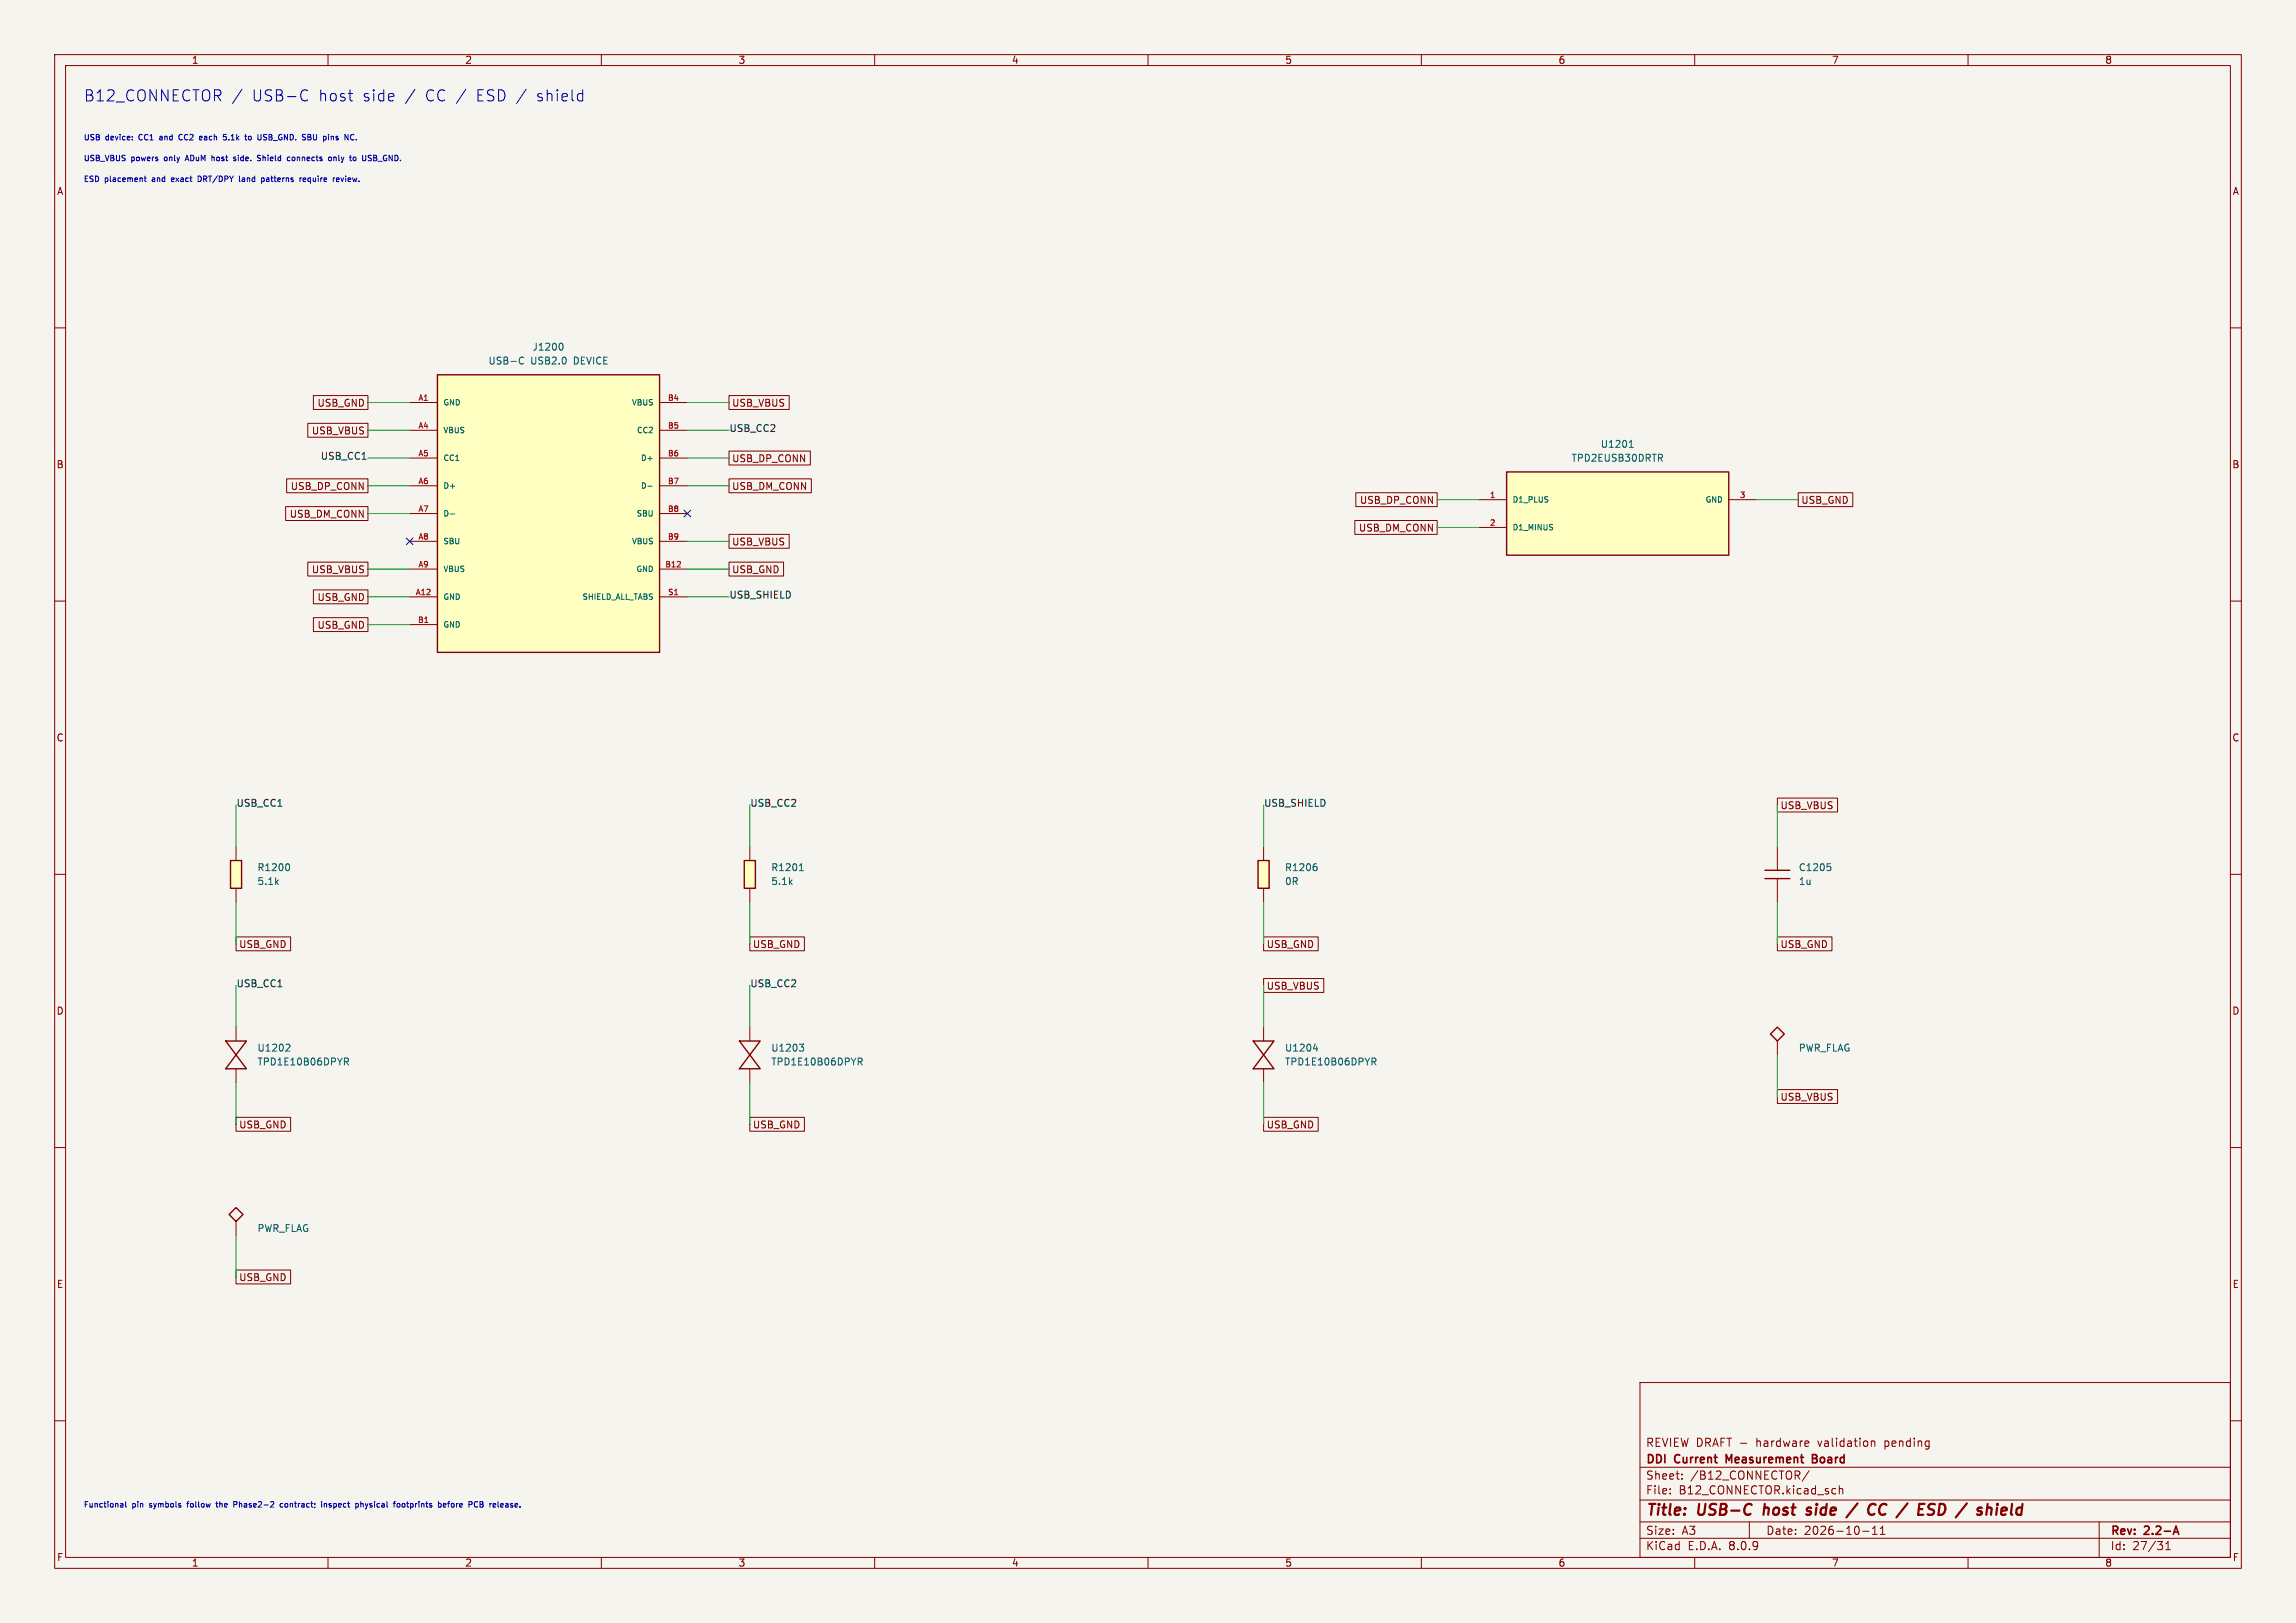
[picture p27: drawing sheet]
<svg xmlns="http://www.w3.org/2000/svg" width="420mm" height="297mm" viewBox="0 0 420 297" stroke-linecap="round" stroke-linejoin="round" font-family="sans-serif">
<defs><g id="words">
<g font-size="2.8" fill="#0000c2">
<text x="15.2" y="18.8">B12_CONNECTOR</text>
<text x="46" y="18.8">USB-C</text>
<text x="58.3" y="18.8">host</text>
<text x="66.3" y="18.8">side</text>
<text x="74.1" y="18.8">/</text>
<text x="77.9" y="18.8">CC /</text>
<text x="87.3" y="18.8">ESD /</text>
<text x="98.4" y="18.8">shield</text>
</g>
<g font-size="2.8" fill="#840000">
<text x="301" y="277.9">Title:</text>
<text x="310.6" y="277.9">USB-C</text>
<text x="323.4" y="277.9">host</text>
<text x="332.2" y="277.9">side</text>
<text x="340.6" y="277.9">/</text>
<text x="345" y="277.9">CC</text>
<text x="351.3" y="277.9">/</text>
<text x="355.7" y="277.9">ESD</text>
<text x="363.8" y="277.9">/</text>
<text x="368.2" y="277.9">shield</text>
</g>
<g font-size="2.1" fill="#840000">
<text x="301" y="268.2">DDI</text>
<text x="301" y="265">REVIEW DRAFT -</text>
<text x="306.4" y="268.2">Current</text>
<text x="316.4" y="268.2">Measurement</text>
<text x="321.4" y="265">hardware</text>
<text x="332.8" y="268.2">Board</text>
<text x="332.8" y="265">validation</text>
<text x="345.1" y="265">pending</text>
<text x="301" y="273.7">File:</text>
<text x="301" y="271">Sheet:</text>
<text x="307.1" y="273.7">B12_CONNECTOR.kicad_sch</text>
<text x="309.2" y="271">/B12_CONNECTOR/</text>
<text x="301" y="281.1">Size:</text>
<text x="307.6" y="281.1">A3</text>
<text x="323" y="281.1">Date:</text>
<text x="330" y="281.1">2026-10-11</text>
<text x="386" y="281.3">Rev:</text>
<text x="392.4" y="281.3">2.2-A</text>
<text x="301" y="283.9">KiCad</text>
<text x="308.7" y="283.9">E.D.A.</text>
<text x="316.3" y="283.9">8.0.9</text>
<text x="386" y="283.9">Id:</text>
<text x="390.1" y="283.9">27/31</text>
</g>
<g font-size="1.8" fill="#840000">
<text x="35" y="11.9">1</text>
<text x="85" y="11.9">2</text>
<text x="135" y="11.9">3</text>
<text x="185" y="11.9">4</text>
<text x="235" y="11.9">5</text>
<text x="285" y="11.9">6</text>
<text x="335" y="11.9">7</text>
<text x="385" y="11.9">8</text>
<text x="10.3" y="35.9">A</text>
<text x="408.3" y="35.9">A</text>
<text x="58" y="74.6">USB_GND</text>
<text x="133.8" y="74.6">USB_VBUS</text>
<text x="57" y="79.7">USB_VBUS</text>
<text x="10.3" y="85.9">B</text>
<text x="53.1" y="89.9">USB_DP_CONN</text>
<text x="133.8" y="84.8">USB_DP_CONN</text>
<text x="133.8" y="89.9">USB_DM_CONN</text>
<text x="408.2" y="85.9">B</text>
<text x="52.9" y="94.9">USB_DM_CONN</text>
<text x="248.7" y="92.4">USB_DP_CONN</text>
<text x="329.4" y="92.4">USB_GND</text>
<text x="133.8" y="100">USB_VBUS</text>
<text x="248.5" y="97.5">USB_DM_CONN</text>
<text x="57" y="105.1">USB_VBUS</text>
<text x="133.8" y="105.1">USB_GND</text>
<text x="58" y="110.2">USB_GND</text>
<text x="58" y="115.3">USB_GND</text>
<text x="10.3" y="135.9">C</text>
<text x="408.2" y="135.9">C</text>
<text x="325.6" y="148.3">USB_VBUS</text>
<text x="43.7" y="173.7">USB_GND</text>
<text x="137.6" y="173.7">USB_GND</text>
<text x="231.6" y="173.7">USB_GND</text>
<text x="325.6" y="173.7">USB_GND</text>
<text x="10.3" y="185.9">D</text>
<text x="231.6" y="181.3">USB_VBUS</text>
<text x="408.2" y="185.9">D</text>
<text x="325.6" y="201.6">USB_VBUS</text>
<text x="43.7" y="206.7">USB_GND</text>
<text x="137.6" y="206.7">USB_GND</text>
<text x="231.6" y="206.7">USB_GND</text>
<text x="10.3" y="235.9">E</text>
<text x="43.7" y="234.6">USB_GND</text>
<text x="408.3" y="235.9">E</text>
<text x="10.3" y="285.9">F</text>
<text x="35" y="286.9">1</text>
<text x="85" y="286.9">2</text>
<text x="135" y="286.9">3</text>
<text x="185" y="286.9">4</text>
<text x="235" y="286.9">5</text>
<text x="285" y="286.9">6</text>
<text x="335" y="286.9">7</text>
<text x="385" y="286.9">8</text>
<text x="408.3" y="285.9">F</text>
</g>
<g font-size="1.8" fill="#006464">
<text x="97.3" y="64.4">J1200</text>
<text x="89.3" y="66.9">USB-C</text>
<text x="97.1" y="66.9">USB2.0</text>
<text x="105.1" y="66.9">DEVICE</text>
<text x="292.7" y="82.1">U1201</text>
<text x="287.4" y="84.7">TPD2EUSB30DRTR</text>
<text x="47" y="159.6">R1200</text>
<text x="141" y="159.6">R1201</text>
<text x="235" y="159.6">R1206</text>
<text x="328.9" y="159.6">C1205</text>
<text x="47" y="162.2">5.1k</text>
<text x="141" y="162.2">5.1k</text>
<text x="235" y="162.2">0R</text>
<text x="328.9" y="162.2">1u</text>
<text x="47" y="192.6">U1202</text>
<text x="47" y="195.2">TPD1E10B06DPYR</text>
<text x="141" y="192.6">U1203</text>
<text x="141" y="195.2">TPD1E10B06DPYR</text>
<text x="235" y="192.6">U1204</text>
<text x="235" y="195.2">TPD1E10B06DPYR</text>
<text x="328.9" y="192.6">PWR_FLAG</text>
<text x="47" y="225.7">PWR_FLAG</text>
</g>
<g font-size="1.8" fill="#0f0f0f">
<text x="133.3" y="79.3">USB_CC2</text>
<text x="58.6" y="84.3">USB_CC1</text>
<text x="133.3" y="109.7">USB_SHIELD</text>
<text x="43.2" y="147.8">USB_CC1</text>
<text x="137.2" y="147.8">USB_CC2</text>
<text x="231.1" y="147.8">USB_SHIELD</text>
<text x="43.2" y="180.9">USB_CC1</text>
<text x="137.2" y="180.9">USB_CC2</text>
</g>
<g font-size="1.4" fill="#0000c2">
<text x="15.2" y="25.9">USB</text>
<text x="15.2" y="29.7">USB_VBUS</text>
<text x="19.3" y="25.9">device:</text>
<text x="24" y="29.7">powers</text>
<text x="25.6" y="25.9">CC1</text>
<text x="29.6" y="25.9">and</text>
<text x="30.3" y="29.7">only</text>
<text x="33.4" y="25.9">CC2</text>
<text x="34.4" y="29.7">ADuM</text>
<text x="37.5" y="25.9">each</text>
<text x="39.4" y="29.7">host</text>
<text x="42.1" y="25.9">5.1k</text>
<text x="43.7" y="29.7">side.</text>
<text x="46.3" y="25.9">to</text>
<text x="48.3" y="29.7">Shield</text>
<text x="48.9" y="25.9">USB_GND.</text>
<text x="54" y="29.7">connects</text>
<text x="57.3" y="25.9">SBU</text>
<text x="61.4" y="25.9">pins</text>
<text x="61.8" y="29.7">only</text>
<text x="66" y="29.7">to</text>
<text x="68.5" y="29.7">USB_GND.</text>
<text x="15.2" y="33.5">ESD</text>
<text x="19.2" y="33.5">placement</text>
<text x="28" y="33.5">and</text>
<text x="31.8" y="33.5">exact</text>
<text x="36.9" y="33.5">DRT/DPY</text>
<text x="44.7" y="33.5">land</text>
<text x="49" y="33.5">patterns</text>
<text x="56.3" y="33.5">require</text>
<text x="62.7" y="33.5">review.</text>
<text x="15.2" y="276.1">Functional</text>
<text x="24.2" y="276.1">pin</text>
<text x="27.6" y="276.1">symbols</text>
<text x="34.7" y="276.1">follow</text>
<text x="40.3" y="276.1">the</text>
<text x="43.7" y="276.1">Phase2-2</text>
<text x="52.5" y="276.1">contract;</text>
<text x="60.3" y="276.1">inspect</text>
<text x="66.8" y="276.1">physical</text>
<text x="74" y="276.1">footprints</text>
<text x="82.4" y="276.1">before</text>
<text x="88.2" y="276.1">PCB</text>
<text x="92.3" y="276.1">release.</text>
</g>
<g font-size="1.4" fill="#a90000">
<text x="76.4" y="73.4">A1</text>
<text x="122.1" y="73.4">B4</text>
<text x="76.4" y="78.5">A4</text>
<text x="76.4" y="83.6">A5</text>
<text x="122.1" y="78.5">B5</text>
<text x="122.1" y="83.6">B6</text>
<text x="76.4" y="88.6">A6</text>
<text x="122.1" y="88.6">B7</text>
<text x="76.4" y="93.7">A7</text>
<text x="122.1" y="93.7">B8</text>
<text x="272.4" y="91.2">1</text>
<text x="318.2" y="91.2">3</text>
<text x="76.4" y="98.8">A8</text>
<text x="122.1" y="98.8">B9</text>
<text x="272.4" y="96.3">2</text>
<text x="76.4" y="103.9">A9</text>
<text x="121.6" y="103.9">B12</text>
<text x="75.9" y="109">A12</text>
<text x="122.1" y="109">S1</text>
<text x="76.4" y="114">B1</text>
</g>
<g font-size="1.4" fill="#006464">
<text x="81" y="74.4">GND</text>
<text x="115.5" y="74.4">VBUS</text>
<text x="81" y="79.5">VBUS</text>
<text x="116.4" y="79.5">CC2</text>
<text x="81" y="84.6">CC1</text>
<text x="81" y="89.6">D+</text>
<text x="117.1" y="84.6">D+</text>
<text x="117.1" y="89.6">D-</text>
<text x="81" y="94.7">D-</text>
<text x="116.3" y="94.7">SBU</text>
<text x="276.6" y="92.2">D1_PLUS</text>
<text x="311.9" y="92.2">GND</text>
<text x="81" y="99.8">SBU</text>
<text x="115.5" y="99.8">VBUS</text>
<text x="276.6" y="97.3">D1_MINUS</text>
<text x="81" y="104.9">VBUS</text>
<text x="116.3" y="104.9">GND</text>
<text x="81" y="110">GND</text>
<text x="106.4" y="110">SHIELD_ALL_TABS</text>
<text x="81" y="115">GND</text>
</g>
</g></defs>
<path d="M0 0h420v297h-420z" fill="#f5f4ef" stroke="#f5f4ef" stroke-width=".18"/>
<g fill="none" stroke="#840000" stroke-width=".18">
<path d="M10 10h400v277h-400zM12 12h396v273h-396zM60 10v2M110 10v2M160 10v2M210 10v2M260 10v2M310 10v2M360 10v2M10 60h2M408 60h2M10 110h2"/>
<path d="M408 110h2M10 160h2M408 160h2M231.1 188v2.5M231.1 195.6v2.5M10 210h2M408 210h2M43.2 223.5v2.6M300 253h108v32h-108zM10 260h2M300 278.5h108M300 274.5h108"/>
<path d="M300 268.5h108M305.5 273.2v.2M305.5 272.5v.1M307.7 270.5v.2M307.7 269.8v.1M320 278.5v3M330.7 263.7l.2 .3-.7 .2M330.8 264.6l-.1 .1M330.9 269.1l-1.2 1.9M336.4 271.9v1.5M336.4 272.5l.3-.1 .3 .1 .1 .9M342.3 263.8l.2-.1 .4 .1v.9"/>
<path d="M342.3 263.7v1M342.5 279.7l.4-.4v1.5M343.9 279.7l.5-.4v1.5M384 278.5v6.5M408 260h2M60 285v2M110 285v2M160 285v2M210 285v2M260 285v2M300 281.5h108M310 285v2"/>
<path d="M340.7 280.2h1.2M342.5 280.8h.9M343.9 280.8h.9M360 285v2M396.2 283.6h.8M396.2 282.5l.4-.4v1.5"/>
</g>
<path d="M316.3 267.3l-.5-1.1v1.5M331.5 266.9h.5M332 266.9l.3 .1M332.3 266.3l-.3-.1h-.5v1.5l.8-.1M332.3 266.8l-.3 .1M398 279.3l.5 1.5M397.7 280.4h.7" fill="none" stroke="#840000" stroke-width=".3"/>
<path d="M322.8 275.2l-.2 2M330.5 276.3l.1 .1 .6 .2 .1 .3-.3 .3-.6-.1M331.3 276a.5 .5 0 0 0-.8 .2M339.8 275.1l-2 2.6M342.7 275.2l.4 .2M342.9 277l-.1 .1M344.5 275.2a1.2 1.2 0 0 0-.5 1.9l.5 .1M353.2 275.2l.8 .1M353.5 276.3a.46 .46 0 0 1 .3 .4 .46 .46 0 0 1-.3 .4M355.3 275.2h-.5l-.2 2h.4M366.1 276.5l1-.2-.1-.3-.2-.1-.5 .1-.3 .9 .3 .3 .6-.1" fill="none" stroke="#840000" stroke-width=".4"/>
<path d="M229.2 190.5h3.8l-1.9 2.5zM231.1 193l1.9 2.6h-3.8zM41.9 222.2l1.3-1.2 1.2 1.2-1.2 1.3z" fill="none" stroke="#840000" stroke-width=".25"/>
<path d="M240.3 191.9h.7M240.9 191.5v.8M251 193.6h.4l.3 .3-.1 .3-.6 .1M251.3 194.3l.4 .6" fill="none" stroke="#006464" stroke-width=".18"/>
<path d="M42.2 157.5h2v5.1h-2z" fill="#ffffc2"/>
<path d="M42.2 157.5h2v5.1h-2z" fill="none" stroke="#840000" stroke-width=".25"/>
<path d="M43.2 154.9v2.6M43.2 162.6v2.5" fill="none" stroke="#840000" stroke-width=".18"/>
<path d="M52.7 158.1a.79 .79 0 0 1 0 1.2" fill="none" stroke="#006464" stroke-width=".18"/>
<path d="M230.1 157.5h2.1v5.1h-2.1z" fill="#ffffc2"/>
<path d="M230.1 157.5h2.1v5.1h-2.1zM322.8 159.3h4.6M322.8 160.8h4.6M135.3 190.5h3.8l-1.9 2.5zM137.2 193l1.9 2.6h-3.8zM325.1 188l1.3 1.2-1.3 1.3-1.3-1.3z" fill="none" stroke="#840000" stroke-width=".25"/>
<path d="M231.1 154.9v2.6M325.1 154.9v4.4M231.1 162.6v2.5M325.1 160.8v4.3M137.2 188v2.5M137.2 195.6v2.5M325.1 190.5v2.5" fill="none" stroke="#840000" stroke-width=".18"/>
<path d="M240.6 158.1h.2M240.7 158.5l.2 .3v.3l-.2 .2M334.2 158.1h.6M334.7 158.5l.2 .3v.3l-.2 .2M146.2 191.1h.8l-.4 .5 .3 .1 .1 .4-.2 .2h-.4M157 193.6h.5l.2 .3-.1 .3-.6 .1M157.3 194.3l.4 .6" fill="none" stroke="#006464" stroke-width=".18"/>
<path d="M80 68.6h40.6v50.8h-40.6z" fill="#ffffc2"/>
<path d="M80 68.6h40.6v50.8h-40.6z" fill="none" stroke="#840000" stroke-width=".25"/>
<g fill="none" stroke="#840000" stroke-width=".18">
<path d="M74.9 73.7h5.1M74.9 78.7h5.1M120.6 73.7h5.1M120.6 78.7h5.1M74.9 83.8h5.1M74.9 88.9h5.1M74.9 94h5.1M74.9 99.1h5.1M120.6 83.8h5.1M120.6 88.9h5.1M120.6 94h5.1M120.6 99.1h5.1"/>
<path d="M74.9 109.2h5.1M74.9 104.1h5.1M74.9 114.3h5.1M120.6 109.2h5.1M120.6 104.1h5.1"/>
</g>
<path d="M95.2 65.4l.3-.1 .3 .2M95.8 66.5l-.3 .1h-.3M102.7 62.8a.79 .79 0 0 1 0 1.3M82.4 94.1h.8M118.5 89h.8" fill="none" stroke="#006464" stroke-width=".18"/>
<path d="M275.6 86.4h40.6v15.2h-40.6z" fill="#ffffc2"/>
<path d="M275.6 86.4h40.6v15.2h-40.6zM41.3 190.5h3.8l-1.9 2.5zM43.2 193l1.9 2.6h-3.8z" fill="none" stroke="#840000" stroke-width=".25"/>
<path d="M270.5 91.4h5.1M270.5 96.5h5.1M316.2 91.4h5.1M43.2 188v2.5M43.2 195.6v2.5" fill="none" stroke="#840000" stroke-width=".18"/>
<path d="M298 81.9h.8M298.1 80.9l.3-.3v1.3M52.5 191.1h.4l.1 .3-.8 .9h.8M63 193.6h.5l.2 .3-.1 .3-.6 .1M63.3 194.3l.4 .6" fill="none" stroke="#006464" stroke-width=".18"/>
<path d="M136.1 157.5h2.1v5.1h-2.1z" fill="#ffffc2"/>
<path d="M136.1 157.5h2.1v5.1h-2.1z" fill="none" stroke="#840000" stroke-width=".25"/>
<g fill="none" stroke="#840000" stroke-width=".18">
<path d="M56.3 77.5h11v2.5h-11zM57.3 72.4h10v2.5h-10zM133.3 72.4h11.1v2.5h-11.1zM52.2 92.7h15.1v2.6h-15.1zM52.4 87.6h14.9v2.6h-14.9zM133.3 82.5h14.9v2.6h-14.9zM133.3 87.6h15.1v2.6h-15.1zM133.3 97.8h11.1v2.5h-11.1zM247.8 95.2h15.1v2.6h-15.1zM248 90.2h14.9v2.5h-14.9zM328.9 90.2h10v2.5h-10zM56.3 102.9h11v2.5h-11z"/>
<path d="M57.3 113h10v2.6h-10zM57.3 107.9h10v2.6h-10zM133.3 102.9h10v2.5h-10zM137.2 154.9v2.6M325.1 146h11v2.6h-11zM43.2 171.4h10v2.6h-10zM137.2 171.4h9.9v2.6h-9.9zM137.2 162.6v2.5M231.1 179.1h11.1v2.5h-11.1zM231.1 171.4h10v2.6h-10zM325.1 171.4h10v2.6h-10zM325.1 199.4h11v2.5h-11z"/>
<path d="M43.2 204.5h10v2.5h-10zM137.2 204.5h9.9v2.5h-9.9zM231.1 204.5h10v2.5h-10zM43.2 232.4h10v2.6h-10z"/>
</g>
<path d="M146.2 159.3h.7M146.3 158.4l.3-.3v1.2" fill="none" stroke="#006464" stroke-width=".18"/>
<g fill="none" stroke="#0000c2" stroke-width=".18">
<path d="M44.3 16.3l-1.8 2.6M55.7 16.4l.6 .2M56.3 18.3l-.6 .2M24.2 25.5v.1M24.2 25v.1M26.4 32.6h.4M26.5 32.2v.9l.3 .1M29.2 25.3v.3M31.4 32.6v.6M31.8 32.8l-.4 .1M33 24.6a.55 .55 0 0 0-.3 .5 .55 .55 0 0 0 .3 .5M34.2 28.4l-.3 1"/>
<path d="M36.6 24.9l.3 .1 .1 .2-.5 .1M36.6 32.3l-.4-.1v1h.4M36.9 25.6h-.3M39 28.7l-.2 .1M40.9 25h.3l.2 .2-.1 .4h-.4M40.9 24.6h.5M43.1 28.8l-.2-.1-.2 .2 .1 .1 .3 .1v.3h-.4M43.8 32.2v.9l.1 .1M44.3 32.9v.3M45.9 25l-.3-.1-.2 .2 .1 .5h.4M47.7 28.5l-.4-.1-.2 .2 .1 .2 .4 .2v.3l-.5 .1M47.9 32.6h.2l.2 .1-.1 .5h-.3"/>
<path d="M47.9 32.6v1M48.2 25.6h.4M48.6 24.6h-.2l-.2 .2 .1 .2 .3 .1M52.6 28.8h.4M52.6 29.4h.4M53.6 28.7l-.2 .2v.3l.2 .2M54.9 32.6v.6M55.2 32.6l-.3 .1M55.9 32.7l-.1-.1-.4 .1 .1 .5h.4M55.9 32.8l-.5 .1M56.3 24.6l.5 .1 .1 .2-.2 .2M56.3 25.1h.4"/>
<path d="M56.7 25.1l.2 .2M56.9 25.4l-.2 .2h-.4M60.1 28.9l.2-.2 .3 .2-.1 .5h-.2l-.2-.2M61 25h-.4M61.1 28.7v.7M61.3 32.6h-.2M61.4 28.8h-.3M61.5 32.9l.5-.1v-.2h-.3l-.2 .1 .1 .5h.4M64.3 24.6l.4 .1M64.7 25.5l-.4 .1M64.8 28.7l.3 .2v.4l-.3 .1M65.2 25.5v.1"/>
<path d="M67.5 28.9l.3 .1 .1 .2-.2 .2h-.2M67.5 28.4l.4 .1M22.2 275.1l.3 .2v.5M22.5 275.8h-.3M22.5 275.4h-.3M23 274.8v.9l.1 .1M34.2 275.1h.3M39.5 275.1h.4M39.6 274.8v.9l.3 .1M43.4 275l-.2-.2h-.4v1M43.4 275.1l-.2 .2h-.4M51.7 275.2l-.3-.1-.2 .2 .1 .5h.4"/>
<path d="M58.8 274.8v.1M58.8 275.1v.7M59.3 275.2h.4l.1 .6M59.3 275.1v.7M65.2 275.1l.4 .2-.1 .4-.3 .1M66 274.8v1M66.4 275.2h-.4M71.9 275.1h.4M72.2 274.8h.1M72.7 275.2l.3-.1 .2 .2v.3l-.2 .2-.4-.2zM73.6 275.2v.5M80.2 275.2l.3-.1 .2 .2-.1 .5h-.4"/>
<path d="M81.1 275.5l.5-.1-.1-.2-.3-.1-.1 .2v.5h.4M81.9 275.1h.4M86.8 275.7l.3 .1 .3-.1M87.4 274.9l-.3-.1-.3 .1M87.8 275.3h.4M88.2 274.8h-.4v1h.4M91.9 275.1l-.3 .2v.5h.3M92.1 275.4l-.5 .1"/>
</g>
<g fill="none" stroke="#009600" stroke-width=".18">
<path d="M67.3 73.7h7.6M67.3 78.7h7.6M125.7 73.7h7.6M125.7 78.7h7.6M67.3 94h7.6M67.3 88.9h7.6M67.3 83.8h7.6M125.7 99.1h7.6M125.7 88.9h7.6M125.7 83.8h7.6M262.9 91.4h7.6M262.9 96.5h7.6"/>
<path d="M321.3 91.4h7.6M67.3 114.3h7.6M67.3 109.2h7.6M67.3 104.1h7.6M125.7 109.2h7.6M125.7 104.1h7.6M43.2 147.3v7.6M137.2 147.3v7.6M231.1 147.3v7.6M325.1 147.3v7.6M43.2 165.1v7.6M137.2 165.1v7.6"/>
<path d="M231.1 165.1v7.6M325.1 165.1v7.6M43.2 180.3v7.7M43.2 198.1v7.6M137.2 180.3v7.7M137.2 198.1v7.6M231.1 180.3v7.7M231.1 198.1v7.6M325.1 193v7.7M43.2 226.1v7.6"/>
</g>
<path d="M74.3 98.5l1.2 1.2M75.5 98.5l-1.2 1.2M125.1 93.4l1.2 1.2M126.3 93.4l-1.2 1.2" fill="none" stroke="#000084" stroke-width=".18"/>
<use href="#words"/>
</svg>
